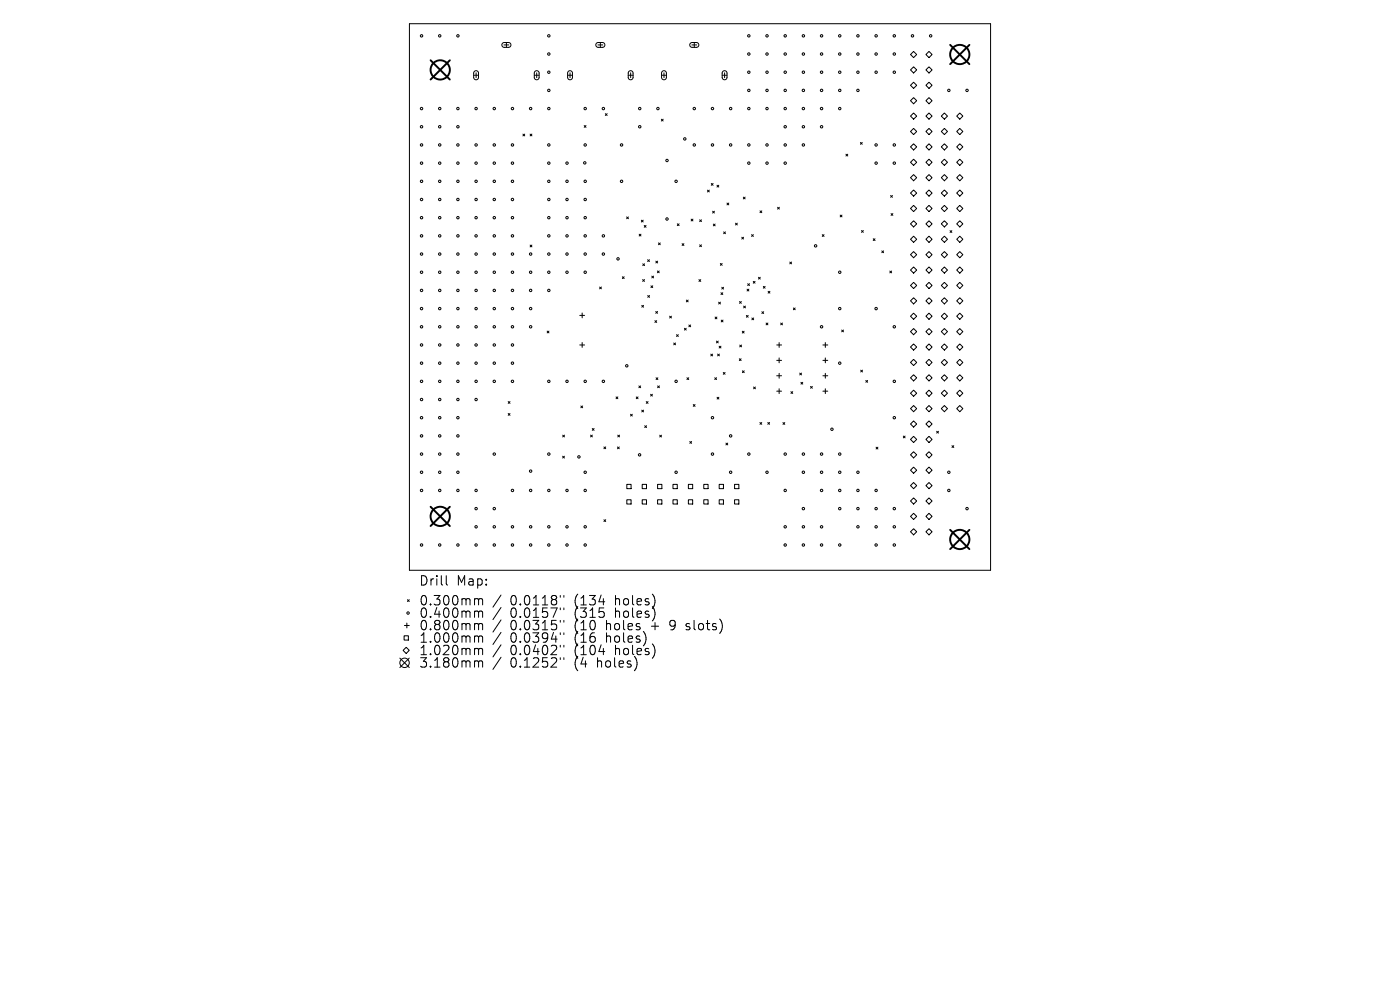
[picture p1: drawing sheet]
<svg xmlns="http://www.w3.org/2000/svg" width="297mm" height="210mm" viewBox="0 0 297 210" stroke-linecap="round" stroke-linejoin="round" font-family="sans-serif">
<defs><g id="words">
<g font-size="2.8">
<text x="88.8" y="124.5">Drill</text>
<text x="96.8" y="124.5">Map:</text>
<text x="88.8" y="128.7">0.300mm</text>
<text x="88.8" y="131.3">0.400mm</text>
<text x="108.3" y="128.7">0.0118&quot;</text>
<text x="108.3" y="131.3">0.0157&quot;</text>
<text x="122" y="128.7">(134</text>
<text x="122" y="131.3">(315</text>
<text x="130.8" y="128.7">holes)</text>
<text x="130.8" y="131.3">holes)</text>
<text x="88.8" y="134">0.800mm</text>
<text x="88.8" y="136.6">1.000mm</text>
<text x="108.3" y="134">0.0315&quot;</text>
<text x="108.3" y="136.6">0.0394&quot;</text>
<text x="122" y="134">(10</text>
<text x="122" y="136.6">(16</text>
<text x="128.9" y="134">holes</text>
<text x="128.9" y="136.6">holes)</text>
<text x="138.6" y="134">+</text>
<text x="142.8" y="134">9</text>
<text x="146.4" y="134">slots)</text>
<text x="88.8" y="139.3">1.020mm</text>
<text x="88.8" y="141.9">3.180mm</text>
<text x="108.3" y="139.3">0.0402&quot;</text>
<text x="108.3" y="141.9">0.1252&quot;</text>
<text x="122" y="139.3">(104</text>
<text x="122" y="141.9">(4</text>
<text x="127" y="141.9">holes)</text>
<text x="130.8" y="139.3">holes)</text>
</g>
</g></defs>
<g fill="none" stroke="#000" stroke-width=".21">
<path d="M86.9 5h123.2v116h-123.2zM100.5 16h1M100.6 15.1l.5-.1 .4 .4v1.1l-.4 .4h-.4l-.2-.4v-1zM101 15.4v1.1M106.6 9.2l.3-.2h1.1l.3 .3 .1 .4-.4 .3h-1.2l-.3-.3zM106.9 9.5h1M107.4 9v1M113.3 16h1.1M113.5 15.1l.5-.1 .4 .4v1.1l-.4 .4h-.4l-.2-.4-.1-1zM113.9 15.4v1.1M120.4 16h1M120.6 15.1l.5-.1 .3 .4v1.1l-.3 .4h-.4l-.3-.4v-1z"/>
<path d="M120.9 15.4v1.1M126.5 9.2l.4-.2h1l.4 .3v.4l-.4 .3h-1.1l-.4-.3zM126.8 9.5h1.1M127.4 9v1M133.3 16h1M133.4 15.1l.5-.1 .4 .4v1.1l-.4 .4h-.4l-.2-.4v-1zM133.8 15.4v1.1M140.3 16h1.1M140.5 15.1l.5-.1 .4 .4v1.1l-.4 .4h-.4l-.2-.4-.1-1zM140.9 15.4v1.1M146.5 9.2l.3-.2h1.1l.3 .3v.4l-.3 .3h-1.2l-.4-.3zM146.8 9.5h1"/>
<path d="M147.3 9v1M153.2 16h1M153.4 15.1l.5-.1 .3 .4v1.1l-.3 .4h-.4l-.3-.4v-1zM153.7 15.4v1.1M193.2 11.6l.6-.7 .7 .7-.7 .6zM193.2 14.8l.6-.6 .7 .6-.7 .7zM193.2 18.1l.6-.7 .7 .7-.7 .7zM197.1 10.9l.6 .7-.6 .6-.7-.6zM197.1 14.2l.6 .6-.6 .7-.7-.7zM197.1 17.4l.6 .7-.6 .7-.7-.7zM110.9 28.4l.4 .4M111.3 28.4l-.4 .4"/>
<path d="M112.5 28.4l.3 .4M112.8 28.4l-.3 .4M123.9 26.6l.4 .4M124.3 26.6l-.4 .4M128.4 24.1l.4 .4M128.8 24.1l-.4 .4M140.3 25.3l.4 .4M140.7 25.3l-.4 .4M150.9 38.9l.4 .4M151.3 38.9l-.4 .4M152.1 39.3l.4 .4M152.5 39.3l-.4 .4"/>
<path d="M179.5 32.7l.3 .4M179.8 32.7l-.3 .4M182.5 30.2l.4 .4M182.9 30.2l-.4 .4M193.2 21.4l.6-.7 .7 .7-.7 .6zM193.2 24.6l.6-.6 .7 .6-.7 .7zM193.2 27.9l.6-.7 .7 .7-.7 .6zM193.2 37.7l.6-.7 .7 .7-.7 .6zM193.8 30.5l.7 .7-.7 .6-.6-.6zM193.8 33.8l.7 .6-.7 .7-.6-.7zM196.4 21.4l.7-.7 .6 .7-.6 .6zM197.1 24l.6 .6-.6 .7-.7-.7z"/>
<path d="M197.1 27.2l.6 .7-.6 .6-.7-.6zM197.1 30.5l.6 .7-.6 .6-.7-.6zM197.1 33.8l.6 .6-.6 .7-.7-.7zM197.1 37l.6 .7-.6 .6-.7-.6zM199.7 24.6l.6-.6 .7 .6-.7 .7zM199.7 27.9l.6-.7 .7 .7-.7 .6zM199.7 37.7l.6-.7 .7 .7-.7 .6zM200.3 30.5l.7 .7-.7 .6-.6-.6zM200.3 33.8l.7 .6-.7 .7-.6-.7zM203 24.6l.6-.6 .7 .6-.7 .7zM203 27.9l.6-.7 .7 .7-.7 .6zM203 37.7l.6-.7 .7 .7-.7 .6z"/>
<path d="M203.6 30.5l.7 .7-.7 .6-.6-.6zM203.6 33.8l.7 .6-.7 .7-.6-.7zM112.5 52l.3 .4M112.8 52l-.3 .4M132 58.7l.4 .4M132.4 58.7l-.4 .4M132.9 46l.4 .4M133.3 46l-.4 .4M135.6 49.7l.4 .4M136 49.7l-.4 .4M136.1 46.7l.3 .4M136.3 59.3l.4 .4"/>
<path d="M136.4 56l.3 .3M136.4 46.7l-.3 .4M136.7 47.8l.4 .4M136.7 59.3l-.4 .4M136.7 56l-.3 .3M137.1 47.8l-.4 .4M137.4 55.1l.4 .4M137.8 55.1l-.4 .4M138.3 58.6l.4 .4M138.7 58.6l-.4 .4M139.1 55.4l.4 .4M139.5 57.5l.3 .4"/>
<path d="M139.5 55.4l-.4 .4M139.7 51.5l.4 .4M139.8 57.5l-.3 .4M140.1 51.5l-.4 .4M143.7 47.5l.4 .4M144.1 47.5l-.4 .4M144.7 51.7l.4 .4M145.1 51.7l-.4 .4M146.6 46.5l.4 .4M147 46.5l-.4 .4M148.3 59.3l.4 .4M148.4 46.6l.4 .4"/>
<path d="M148.4 51.9l.4 .4M148.7 59.3l-.4 .4M148.8 46.6l-.4 .4M148.8 51.9l-.4 .4M150.1 40.3l.4 .4M150.5 40.3l-.4 .4M151.2 44.8l.4 .4M151.3 47.5l.4 .4M151.6 44.8l-.4 .4M151.7 47.5l-.4 .4M152.8 55.9l.4 .4M153.2 55.9l-.4 .4"/>
<path d="M153.5 49.2l.4 .4M153.9 49.2l-.4 .4M154.2 43.1l.4 .4M154.6 43.1l-.4 .4M156 47.3l.4 .4M156.4 47.3l-.4 .4M157.4 50.3l.3 .4M157.7 41.8l.4 .4M157.7 50.3l-.3 .4M158.1 41.8l-.4 .4M159.4 49.8l.4 .4M159.8 59.7l.4 .4"/>
<path d="M159.8 49.8l-.4 .4M160.2 59.7l-.4 .4M160.9 58.8l.4 .4M161.2 44.7l.4 .4M161.3 58.8l-.4 .4M161.6 44.7l-.4 .4M165 44l.3 .4M165.3 44l-.3 .4M167.5 55.6l.4 .4M167.9 55.6l-.4 .4M174.4 49.8l.4 .4M174.8 49.8l-.4 .4"/>
<path d="M178.2 45.6l.4 .4M178.6 45.6l-.4 .4M182.8 48.9l.3 .4M183.1 48.9l-.3 .4M185.3 50.6l.3 .4M185.6 50.6l-.3 .4M187.1 53.2l.4 .4M187.5 53.2l-.4 .4M188.8 57.5l.4 .4M188.9 41.5l.4 .4M189 45.3l.4 .4M189.2 57.5l-.4 .4"/>
<path d="M189.3 41.5l-.4 .4M189.4 45.3l-.4 .4M193.2 41l.6-.7 .7 .7-.7 .6zM193.2 44.2l.6-.6 .7 .6-.7 .7zM193.2 47.5l.6-.7 .7 .7-.7 .6zM193.2 50.8l.6-.7 .7 .7-.7 .6zM193.2 54l.6-.6 .7 .6-.7 .7zM193.2 57.3l.6-.7 .7 .7-.7 .6zM197.1 40.3l.6 .7-.6 .6-.7-.6zM197.1 43.6l.6 .6-.6 .7-.7-.7zM197.1 46.8l.6 .7-.6 .6-.7-.6zM197.1 50.1l.6 .7-.6 .6-.7-.6z"/>
<path d="M197.1 53.4l.6 .6-.6 .7-.7-.7zM197.1 56.6l.6 .7-.6 .6-.7-.6zM197.1 59.9l.6 .7-.6 .6-.7-.6zM199.7 41l.6-.7 .7 .7-.7 .6zM199.7 44.2l.6-.6 .7 .6-.7 .7zM199.7 47.5l.6-.7 .7 .7-.7 .6zM199.7 50.8l.6-.7 .7 .7-.7 .6zM199.7 54l.6-.6 .7 .6-.7 .7zM199.7 57.3l.6-.7 .7 .7-.7 .6zM201.5 48.9l.4 .4M201.9 48.9l-.4 .4M203 41l.6-.7 .7 .7-.7 .6z"/>
<path d="M203 44.2l.6-.6 .7 .6-.7 .7zM203 47.5l.6-.7 .7 .7-.7 .6zM203 50.8l.6-.7 .7 .7-.7 .6zM203 54l.6-.6 .7 .6-.7 .7zM203 57.3l.6-.7 .7 .7-.7 .6zM116.1 70.2l.4 .4M116.5 70.2l-.4 .4M123 66.9h1M123 73.2h1M123.5 66.4v1M123.5 72.7v1M127.2 60.9l.4 .4"/>
<path d="M127.6 60.9l-.4 .4M136.1 64.8l.4 .4M136.5 64.8l-.4 .4M137.4 62.7l.4 .4M137.8 62.7l-.4 .4M138.1 60.6l.4 .4M138.5 60.6l-.4 .4M138.9 68l.4 .4M139.1 66.1l.4 .4M139.3 68l-.4 .4M139.5 66.1l-.4 .4M142.1 67.1l.3 .4"/>
<path d="M142.4 67.1l-.3 .4M142.9 72.8l.4 .3M143.3 72.8l-.4 .3M143.5 71l.4 .4M143.9 71l-.4 .4M145.2 69.6l.4 .4M145.6 69.6l-.4 .4M145.6 63.7l.4 .3M146 63.7l-.4 .3M146.1 68.9l.4 .4M146.5 68.9l-.4 .4M150.8 75.1l.4 .4"/>
<path d="M151.2 75.1l-.4 .4M151.7 67.2l.4 .4M152 72.4l.4 .3M152.1 67.2l-.4 .4M152.2 75.1l.4 .4M152.4 72.4l-.4 .3M152.5 64.1l.3 .4M152.6 73.4l.3 .4M152.6 75.1l-.4 .4M152.8 64.1l-.3 .4M152.9 73.4l-.3 .4M153 62.1l.3 .4"/>
<path d="M153 67.9l.4 .4M153.1 60.9l.4 .4M153.3 62.1l-.3 .4M153.4 67.9l-.4 .4M153.4 79l.4 .4M153.5 60.9l-.4 .4M153.8 79l-.4 .4M156.8 76.1l.4 .4M156.9 64l.4 .3M156.9 73.2l.4 .4M157.2 76.1l-.4 .4M157.3 64l-.4 .3"/>
<path d="M157.3 73.2l-.4 .4M157.5 70.3l.4 .3M157.5 78.7l.4 .3M157.8 64.9l.3 .4M157.9 70.3l-.4 .3M157.9 78.7l-.4 .3M158.1 64.9l-.3 .4M158.3 66.9l.4 .4M158.5 61.3l.4 .4M158.6 60.2l.4 .4M158.7 66.9l-.4 .4M158.9 61.3l-.4 .4"/>
<path d="M159 60.2l-.4 .4M159.5 67.5l.4 .3M159.9 67.5l-.4 .3M161.6 66.1l.4 .4M161.9 60.8l.4 .3M162 66.1l-.4 .4M162.3 60.8l-.4 .3M162.5 68.5l.4 .4M162.9 68.5l-.4 .4M163 61.8l.3 .4M163.3 61.8l-.3 .4M164.8 73.2h1"/>
<path d="M164.8 76.4h1M164.8 79.7h1M165.3 72.7v1M165.3 75.9v1.1M165.3 79.2v1M165.6 68.5l.4 .4M166 68.5l-.4 .4M168.3 65.3l.4 .4M168.7 65.3l-.4 .4M169.7 79.1l.3 .4M170 79.1l-.3 .4M174.6 73.2h1"/>
<path d="M174.6 76.4h1M174.6 79.7h1M175.1 72.7v1M175.1 75.9v1.1M175.1 79.2v1M178.6 70l.3 .4M178.9 70l-.3 .4M182.6 78.5l.4 .4M183 78.5l-.4 .4M193.2 60.6l.6-.7 .7 .7-.7 .6zM193.2 63.8l.6-.6 .7 .6-.7 .7zM193.2 67.1l.6-.7 .7 .7-.7 .6z"/>
<path d="M193.2 70.4l.6-.7 .7 .7-.7 .6zM193.2 73.6l.6-.6 .7 .6-.7 .7zM193.2 76.9l.6-.7 .7 .7-.7 .6zM193.8 79.5l.7 .6-.7 .7-.6-.7zM197.1 63.2l.6 .6-.6 .7-.7-.7zM197.1 66.4l.6 .7-.6 .6-.7-.6zM197.1 69.7l.6 .7-.6 .6-.7-.6zM197.1 73l.6 .6-.6 .7-.7-.7zM197.1 76.2l.6 .7-.6 .6-.7-.6zM197.1 79.5l.6 .6-.6 .7-.7-.7zM199.7 60.6l.6-.7 .7 .7-.7 .6zM199.7 63.8l.6-.6 .7 .6-.7 .7z"/>
<path d="M199.7 67.1l.6-.7 .7 .7-.7 .6zM199.7 70.4l.6-.7 .7 .7-.7 .6zM199.7 73.6l.6-.6 .7 .6-.7 .7zM199.7 76.9l.6-.7 .7 .7-.7 .6zM200.3 79.5l.7 .6-.7 .7-.6-.7zM203 60.6l.6-.7 .7 .7-.7 .6zM203 63.8l.6-.6 .7 .6-.7 .7zM203 67.1l.6-.7 .7 .7-.7 .6zM203 73.6l.6-.6 .7 .6-.7 .7zM203.6 69.7l.7 .7-.7 .6-.6-.6zM203.6 76.2l.7 .7-.7 .6-.6-.6zM107.8 85.2l.4 .4"/>
<path d="M107.8 87.7l.4 .4M108.2 85.2l-.4 .4M108.2 87.7l-.4 .4M119.4 96.8l.3 .4M119.4 92.3l.4 .4M119.7 96.8l-.3 .4M119.8 92.3l-.4 .4M123.2 86.1l.4 .4M123.6 86.1l-.4 .4M125.3 92.3l.4 .4M125.6 90.9l.4 .4M125.7 92.3l-.4 .4"/>
<path d="M126 90.9l-.4 .4M128.1 94.8l.4 .4M128.5 94.8l-.4 .4M130.7 84.2l.4 .4M131 94.8l.4 .4M131.1 92.3l.3 .4M131.1 84.2l-.4 .4M131.4 94.8l-.4 .4M131.4 92.3l-.3 .4M133.8 87.9l.3 .4M134.1 87.9l-.3 .4M135 84.2l.4 .4"/>
<path d="M135.4 84.2l-.4 .4M135.5 81.9l.4 .3M135.9 81.9l-.4 .3M136.1 87l.4 .4M136.5 87l-.4 .4M136.8 90.3l.4 .4M137.1 85.2l.4 .4M137.2 90.3l-.4 .4M137.5 85.2l-.4 .4M138 83.6l.4 .4M138.4 83.6l-.4 .4M139.2 80.1l.4 .4"/>
<path d="M139.5 81.9l.4 .3M139.6 80.1l-.4 .4M139.9 81.9l-.4 .3M140 92.3l.3 .4M140.3 92.3l-.3 .4M145.7 80.1l.4 .4M146.1 80.1l-.4 .4M146.3 93.7l.4 .3M146.7 93.7l-.4 .3M147.1 85.8l.4 .4M147.5 85.8l-.4 .4M151.6 80.1l.4 .4"/>
<path d="M152 80.1l-.4 .4M152.1 84.3l.4 .4M152.5 84.3l-.4 .4M154 94l.4 .4M154.4 94l-.4 .4M159.9 82.1l.4 .4M160.3 82.1l-.4 .4M161.2 89.6l.4 .4M161.6 89.6l-.4 .4M162.9 89.6l.4 .4M163.3 89.6l-.4 .4M164.8 83h1"/>
<path d="M165.3 82.5v1M166.1 89.6l.4 .4M166.5 89.6l-.4 .4M167.8 83.1l.4 .4M168.2 83.1l-.4 .4M169.9 81.1l.4 .4M170.3 81.1l-.4 .4M171.9 82l.4 .4M172.3 82l-.4 .4M174.6 83h1M175.1 82.5v1M183.7 80.7l.4 .4"/>
<path d="M184.1 80.7l-.4 .4M185.9 94.9l.3 .4M186.2 94.9l-.3 .4M191.6 92.5l.4 .4M192 92.5l-.4 .4M193.2 83.4l.6-.6 .7 .6-.7 .7zM193.2 89.9l.6-.6 .7 .6-.7 .7zM193.2 96.5l.6-.7 .7 .7-.7 .6zM193.2 99.7l.6-.6 .7 .6-.7 .7zM193.8 86l.7 .7-.7 .6-.6-.6zM193.8 92.6l.7 .6-.7 .7-.6-.7zM197.1 82.8l.6 .6-.6 .7-.7-.7z"/>
<path d="M197.1 86l.6 .7-.6 .6-.7-.6zM197.1 89.3l.6 .6-.6 .7-.7-.7zM197.1 92.6l.6 .6-.6 .7-.7-.7zM197.1 95.8l.6 .7-.6 .6-.7-.6zM197.1 99.1l.6 .6-.6 .7-.7-.7zM198.7 91.5l.4 .4M199.1 91.5l-.4 .4M199.7 83.4l.6-.6 .7 .6-.7 .7zM200.3 86l.7 .7-.7 .6-.6-.6zM202 94.5l.3 .4M202.3 94.5l-.3 .4M203 80.1l.6-.6 .7 .6-.7 .7z"/>
<path d="M203 86.7l.6-.7 .7 .7-.7 .6zM203.6 82.8l.7 .6-.7 .7-.6-.7zM128.1 110.2l.4 .4M128.5 110.2l-.4 .4M133 102.7h.9v1h-.9zM133 106h.9v.9h-.9zM136.2 102.7h.9v1h-.9zM136.2 106h.9v.9h-.9zM139.5 102.7h.9v1h-.9zM139.5 106h.9v.9h-.9zM142.8 102.7h.9v1h-.9zM142.8 106h.9v.9h-.9z"/>
<path d="M146 102.7h.9v1h-.9zM146 106h.9v.9h-.9zM149.3 102.7h.9v1h-.9zM149.3 106h.9v.9h-.9zM152.6 102.7h.9v1h-.9zM152.6 106h.9v.9h-.9zM155.8 102.7h.9v1h-.9zM155.8 106h.9v.9h-.9zM193.2 103l.6-.6 .7 .6-.7 .7zM193.2 106.3l.6-.7 .7 .7-.7 .6zM193.2 112.8l.6-.6 .7 .6-.7 .7zM193.8 108.9l.7 .6-.7 .7-.6-.7z"/>
<path d="M197.1 102.4l.6 .6-.6 .7-.7-.7zM197.1 105.6l.6 .7-.6 .6-.7-.6zM197.1 108.9l.6 .6-.6 .7-.7-.7zM197.1 112.2l.6 .6-.6 .7-.7-.7zM84.8 139.6l2 2M85.7 134.9h.9v.9h-.9zM85.8 132.7h1M86.2 137.3l.6 .7-.6 .6-.7-.6zM86.3 132.2v1M86.4 127.2l.4 .4M86.8 127.2l-.4 .4M86.8 139.6l-2 2"/>
<path d="M94.7 122.1v1.7l.3 .3M101 127h.2l.3 .3M101 129.6h.2l.3 .3M101 132.3h.2l.3 .3M101 134.9h.2l.3 .3M101 137.5h.2l.3 .3M101.5 127.3v1M101.5 129.9v1.1M101.5 132.6v1M101.5 135.2v1M101.5 137.8v1.1M101.5 127.3l.3-.3 .5 .1 .1 1.2"/>
<path d="M101.5 129.9l.3-.3 .5 .1 .1 1.3M101.5 132.6l.3-.3 .5 .1 .1 1.2M101.5 135.2l.3-.3 .5 .1 .1 1.2M101.5 137.8l.3-.3 .5 .1 .1 1.3M106.3 126.2l-1.7 2.6M106.3 128.9l-1.7 2.5M106.3 131.5l-1.7 2.6M106.3 134.1l-1.7 2.6M106.3 136.8l-1.7 2.6M106.3 139.4l-1.7 2.6M118.9 126.3v.4M118.9 129v.3"/>
<path d="M118.9 131.6v.4M118.9 134.2v.4M118.9 136.9v.4M118.9 139.5v.4M119.6 126.3v.4M119.6 129v.3M119.6 131.6v.4M119.6 134.2v.4M119.6 136.9v.4M119.6 139.5v.4M145.5 133.5l.2 .1M145.6 132.4v.4"/>
<path d="M101 140.2h.2l.3 .3M101.5 140.5v1M101.5 140.5l.3-.3 .5 .1 .1 1.2"/>
<circle cx="89.4" cy="7.6" r=".26"/>
<circle cx="93.3" cy="7.6" r=".26"/>
<circle cx="97.1" cy="7.6" r=".26"/>
<circle cx="116.4" cy="7.6" r=".26"/>
<circle cx="116.4" cy="15.3" r=".26"/>
<circle cx="116.4" cy="19.2" r=".26"/>
<circle cx="116.4" cy="11.5" r=".26"/>
<circle cx="158.9" cy="7.6" r=".26"/>
<circle cx="158.9" cy="15.3" r=".26"/>
<circle cx="158.9" cy="19.2" r=".26"/>
<circle cx="158.9" cy="11.5" r=".26"/>
<circle cx="162.7" cy="7.6" r=".26"/>
<circle cx="162.7" cy="15.3" r=".26"/>
<circle cx="162.7" cy="19.2" r=".26"/>
<circle cx="162.7" cy="11.5" r=".26"/>
<circle cx="166.6" cy="7.6" r=".26"/>
<circle cx="166.6" cy="15.3" r=".26"/>
<circle cx="166.6" cy="19.2" r=".26"/>
<circle cx="166.6" cy="11.5" r=".26"/>
<circle cx="170.4" cy="7.6" r=".26"/>
<circle cx="170.4" cy="15.3" r=".26"/>
<circle cx="170.4" cy="19.2" r=".26"/>
<circle cx="170.4" cy="11.5" r=".26"/>
<circle cx="174.3" cy="15.3" r=".26"/>
<circle cx="174.3" cy="7.6" r=".26"/>
<circle cx="174.3" cy="19.2" r=".26"/>
<circle cx="174.3" cy="11.5" r=".26"/>
<circle cx="178.1" cy="7.6" r=".26"/>
<circle cx="178.1" cy="15.3" r=".26"/>
<circle cx="178.1" cy="19.2" r=".26"/>
<circle cx="178.1" cy="11.5" r=".26"/>
<circle cx="182" cy="15.3" r=".26"/>
<circle cx="182" cy="7.6" r=".26"/>
<circle cx="182" cy="19.2" r=".26"/>
<circle cx="182" cy="11.5" r=".26"/>
<circle cx="185.9" cy="15.3" r=".26"/>
<circle cx="185.9" cy="7.6" r=".26"/>
<circle cx="185.9" cy="11.5" r=".26"/>
<circle cx="189.7" cy="15.3" r=".26"/>
<circle cx="189.7" cy="7.6" r=".26"/>
<circle cx="189.7" cy="11.5" r=".26"/>
<circle cx="193.6" cy="7.6" r=".26"/>
<circle cx="197.4" cy="7.6" r=".26"/>
<circle cx="201.3" cy="19.2" r=".26"/>
<circle cx="205.2" cy="19.2" r=".26"/>
<circle cx="89.4" cy="30.7" r=".26"/>
<circle cx="89.4" cy="34.6" r=".26"/>
<circle cx="89.4" cy="38.5" r=".26"/>
<circle cx="89.4" cy="26.9" r=".26"/>
<circle cx="89.4" cy="23" r=".26"/>
<circle cx="93.3" cy="30.7" r=".26"/>
<circle cx="93.3" cy="34.6" r=".26"/>
<circle cx="93.3" cy="38.5" r=".26"/>
<circle cx="93.3" cy="26.9" r=".26"/>
<circle cx="93.3" cy="23" r=".26"/>
<circle cx="97.1" cy="30.7" r=".26"/>
<circle cx="97.1" cy="38.5" r=".26"/>
<circle cx="97.1" cy="34.6" r=".26"/>
<circle cx="97.1" cy="26.9" r=".26"/>
<circle cx="97.1" cy="23" r=".26"/>
<circle cx="101" cy="30.7" r=".26"/>
<circle cx="101" cy="34.6" r=".26"/>
<circle cx="101" cy="38.5" r=".26"/>
<circle cx="101" cy="23" r=".26"/>
<circle cx="104.9" cy="30.7" r=".26"/>
<circle cx="104.9" cy="34.6" r=".26"/>
<circle cx="104.9" cy="38.5" r=".26"/>
<circle cx="104.9" cy="23" r=".26"/>
<circle cx="108.7" cy="30.7" r=".26"/>
<circle cx="108.7" cy="38.5" r=".26"/>
<circle cx="108.7" cy="34.6" r=".26"/>
<circle cx="108.7" cy="23" r=".26"/>
<circle cx="112.6" cy="23" r=".26"/>
<circle cx="116.4" cy="30.7" r=".26"/>
<circle cx="116.4" cy="34.6" r=".26"/>
<circle cx="116.4" cy="38.5" r=".26"/>
<circle cx="116.4" cy="23" r=".26"/>
<circle cx="120.3" cy="34.6" r=".26"/>
<circle cx="120.3" cy="38.5" r=".26"/>
<circle cx="124.1" cy="34.6" r=".26"/>
<circle cx="124.1" cy="30.7" r=".26"/>
<circle cx="124.1" cy="38.5" r=".26"/>
<circle cx="124.1" cy="23" r=".26"/>
<circle cx="128" cy="23" r=".26"/>
<circle cx="131.9" cy="30.7" r=".26"/>
<circle cx="131.9" cy="38.5" r=".26"/>
<circle cx="135.7" cy="26.9" r=".26"/>
<circle cx="135.7" cy="23" r=".26"/>
<circle cx="139.6" cy="23" r=".26"/>
<circle cx="141.5" cy="34" r=".26"/>
<circle cx="143.4" cy="38.5" r=".26"/>
<circle cx="145.3" cy="29.5" r=".26"/>
<circle cx="147.3" cy="30.7" r=".26"/>
<circle cx="147.3" cy="23" r=".26"/>
<circle cx="151.1" cy="30.7" r=".26"/>
<circle cx="151.1" cy="23" r=".26"/>
<circle cx="155" cy="30.7" r=".26"/>
<circle cx="155" cy="23" r=".26"/>
<circle cx="158.9" cy="30.7" r=".26"/>
<circle cx="158.9" cy="34.6" r=".26"/>
<circle cx="158.9" cy="23" r=".26"/>
<circle cx="162.7" cy="30.7" r=".26"/>
<circle cx="162.7" cy="34.6" r=".26"/>
<circle cx="162.7" cy="23" r=".26"/>
<circle cx="166.6" cy="30.7" r=".26"/>
<circle cx="166.6" cy="34.6" r=".26"/>
<circle cx="166.6" cy="26.9" r=".26"/>
<circle cx="166.6" cy="23" r=".26"/>
<circle cx="170.4" cy="30.7" r=".26"/>
<circle cx="170.4" cy="26.9" r=".26"/>
<circle cx="170.4" cy="23" r=".26"/>
<circle cx="174.3" cy="26.9" r=".26"/>
<circle cx="174.3" cy="23" r=".26"/>
<circle cx="178.1" cy="23" r=".26"/>
<circle cx="185.9" cy="30.7" r=".26"/>
<circle cx="185.9" cy="34.6" r=".26"/>
<circle cx="189.7" cy="30.7" r=".26"/>
<circle cx="189.7" cy="34.6" r=".26"/>
<circle cx="89.4" cy="57.7" r=".26"/>
<circle cx="89.4" cy="42.3" r=".26"/>
<circle cx="89.4" cy="53.9" r=".26"/>
<circle cx="89.4" cy="46.2" r=".26"/>
<circle cx="89.4" cy="50" r=".26"/>
<circle cx="93.3" cy="57.7" r=".26"/>
<circle cx="93.3" cy="42.3" r=".26"/>
<circle cx="93.3" cy="53.9" r=".26"/>
<circle cx="93.3" cy="46.2" r=".26"/>
<circle cx="93.3" cy="50" r=".26"/>
<circle cx="97.1" cy="57.7" r=".26"/>
<circle cx="97.1" cy="42.3" r=".26"/>
<circle cx="97.1" cy="53.9" r=".26"/>
<circle cx="97.1" cy="46.2" r=".26"/>
<circle cx="97.1" cy="50" r=".26"/>
<circle cx="101" cy="57.7" r=".26"/>
<circle cx="101" cy="42.3" r=".26"/>
<circle cx="101" cy="53.9" r=".26"/>
<circle cx="101" cy="46.2" r=".26"/>
<circle cx="101" cy="50" r=".26"/>
<circle cx="104.9" cy="57.7" r=".26"/>
<circle cx="104.9" cy="42.3" r=".26"/>
<circle cx="104.9" cy="53.9" r=".26"/>
<circle cx="104.9" cy="46.2" r=".26"/>
<circle cx="104.9" cy="50" r=".26"/>
<circle cx="108.7" cy="57.7" r=".26"/>
<circle cx="108.7" cy="42.3" r=".26"/>
<circle cx="108.7" cy="53.9" r=".26"/>
<circle cx="108.7" cy="46.2" r=".26"/>
<circle cx="108.7" cy="50" r=".26"/>
<circle cx="112.6" cy="57.7" r=".26"/>
<circle cx="112.6" cy="53.9" r=".26"/>
<circle cx="116.4" cy="57.7" r=".26"/>
<circle cx="116.4" cy="42.3" r=".26"/>
<circle cx="116.4" cy="53.9" r=".26"/>
<circle cx="116.4" cy="46.2" r=".26"/>
<circle cx="116.4" cy="50" r=".26"/>
<circle cx="120.3" cy="57.7" r=".26"/>
<circle cx="120.3" cy="42.3" r=".26"/>
<circle cx="120.3" cy="53.9" r=".26"/>
<circle cx="120.3" cy="46.2" r=".26"/>
<circle cx="120.3" cy="50" r=".26"/>
<circle cx="124.1" cy="57.7" r=".26"/>
<circle cx="124.1" cy="42.3" r=".26"/>
<circle cx="124.1" cy="53.9" r=".26"/>
<circle cx="124.1" cy="46.2" r=".26"/>
<circle cx="124.1" cy="50" r=".26"/>
<circle cx="128" cy="53.9" r=".26"/>
<circle cx="128" cy="50" r=".26"/>
<circle cx="131.1" cy="54.9" r=".26"/>
<circle cx="141.5" cy="46.5" r=".26"/>
<circle cx="173" cy="52.2" r=".26"/>
<circle cx="178.1" cy="57.7" r=".26"/>
<circle cx="89.4" cy="69.3" r=".26"/>
<circle cx="89.4" cy="77" r=".26"/>
<circle cx="89.4" cy="61.6" r=".26"/>
<circle cx="89.4" cy="73.2" r=".26"/>
<circle cx="89.4" cy="65.5" r=".26"/>
<circle cx="93.3" cy="69.3" r=".26"/>
<circle cx="93.3" cy="77" r=".26"/>
<circle cx="93.3" cy="73.2" r=".26"/>
<circle cx="93.3" cy="61.6" r=".26"/>
<circle cx="93.3" cy="65.5" r=".26"/>
<circle cx="97.1" cy="69.3" r=".26"/>
<circle cx="97.1" cy="77" r=".26"/>
<circle cx="97.1" cy="73.2" r=".26"/>
<circle cx="97.1" cy="61.6" r=".26"/>
<circle cx="97.1" cy="65.5" r=".26"/>
<circle cx="101" cy="69.3" r=".26"/>
<circle cx="101" cy="77" r=".26"/>
<circle cx="101" cy="73.2" r=".26"/>
<circle cx="101" cy="61.6" r=".26"/>
<circle cx="101" cy="65.5" r=".26"/>
<circle cx="104.9" cy="69.3" r=".26"/>
<circle cx="104.9" cy="77" r=".26"/>
<circle cx="104.9" cy="61.6" r=".26"/>
<circle cx="104.9" cy="73.2" r=".26"/>
<circle cx="104.9" cy="65.5" r=".26"/>
<circle cx="108.7" cy="69.3" r=".26"/>
<circle cx="108.7" cy="77" r=".26"/>
<circle cx="108.7" cy="73.2" r=".26"/>
<circle cx="108.7" cy="61.6" r=".26"/>
<circle cx="108.7" cy="65.5" r=".26"/>
<circle cx="112.6" cy="69.3" r=".26"/>
<circle cx="112.6" cy="61.6" r=".26"/>
<circle cx="112.6" cy="65.5" r=".26"/>
<circle cx="116.4" cy="61.6" r=".26"/>
<circle cx="133" cy="77.6" r=".26"/>
<circle cx="174.3" cy="69.3" r=".26"/>
<circle cx="178.1" cy="77" r=".26"/>
<circle cx="178.1" cy="65.5" r=".26"/>
<circle cx="185.9" cy="65.5" r=".26"/>
<circle cx="189.7" cy="69.3" r=".26"/>
<circle cx="89.4" cy="80.9" r=".26"/>
<circle cx="89.4" cy="84.8" r=".26"/>
<circle cx="89.4" cy="88.6" r=".26"/>
<circle cx="89.4" cy="96.3" r=".26"/>
<circle cx="89.4" cy="92.5" r=".26"/>
<circle cx="93.3" cy="88.6" r=".26"/>
<circle cx="93.3" cy="80.9" r=".26"/>
<circle cx="93.3" cy="84.8" r=".26"/>
<circle cx="93.3" cy="96.3" r=".26"/>
<circle cx="93.3" cy="92.5" r=".26"/>
<circle cx="97.1" cy="80.9" r=".26"/>
<circle cx="97.1" cy="88.6" r=".26"/>
<circle cx="97.1" cy="84.8" r=".26"/>
<circle cx="97.1" cy="96.3" r=".26"/>
<circle cx="97.1" cy="92.5" r=".26"/>
<circle cx="101" cy="84.8" r=".26"/>
<circle cx="101" cy="80.9" r=".26"/>
<circle cx="104.9" cy="80.9" r=".26"/>
<circle cx="104.9" cy="96.3" r=".26"/>
<circle cx="108.7" cy="80.9" r=".26"/>
<circle cx="112.6" cy="99.9" r=".26"/>
<circle cx="116.4" cy="80.9" r=".26"/>
<circle cx="116.4" cy="96.3" r=".26"/>
<circle cx="120.3" cy="80.9" r=".26"/>
<circle cx="122.8" cy="96.9" r=".26"/>
<circle cx="124.1" cy="80.9" r=".26"/>
<circle cx="128" cy="80.9" r=".26"/>
<circle cx="135.7" cy="96.5" r=".26"/>
<circle cx="143.4" cy="80.9" r=".26"/>
<circle cx="151.1" cy="88.6" r=".26"/>
<circle cx="151.1" cy="96.3" r=".26"/>
<circle cx="155" cy="92.5" r=".26"/>
<circle cx="158.9" cy="96.3" r=".26"/>
<circle cx="166.6" cy="96.3" r=".26"/>
<circle cx="170.4" cy="96.3" r=".26"/>
<circle cx="174.3" cy="96.3" r=".26"/>
<circle cx="176.5" cy="91.1" r=".26"/>
<circle cx="178.1" cy="96.3" r=".26"/>
<circle cx="189.7" cy="88.6" r=".26"/>
<circle cx="189.7" cy="80.9" r=".26"/>
<circle cx="89.4" cy="100.2" r=".26"/>
<circle cx="89.4" cy="104" r=".26"/>
<circle cx="89.4" cy="115.6" r=".26"/>
<circle cx="93.3" cy="100.2" r=".26"/>
<circle cx="93.3" cy="104" r=".26"/>
<circle cx="93.3" cy="115.6" r=".26"/>
<circle cx="97.1" cy="100.2" r=".26"/>
<circle cx="97.1" cy="104" r=".26"/>
<circle cx="97.1" cy="115.6" r=".26"/>
<circle cx="101" cy="107.9" r=".26"/>
<circle cx="101" cy="104" r=".26"/>
<circle cx="101" cy="111.8" r=".26"/>
<circle cx="101" cy="115.6" r=".26"/>
<circle cx="104.9" cy="107.9" r=".26"/>
<circle cx="104.9" cy="111.8" r=".26"/>
<circle cx="104.9" cy="115.6" r=".26"/>
<circle cx="108.7" cy="104" r=".26"/>
<circle cx="108.7" cy="111.8" r=".26"/>
<circle cx="108.7" cy="115.6" r=".26"/>
<circle cx="112.6" cy="104" r=".26"/>
<circle cx="112.6" cy="111.8" r=".26"/>
<circle cx="112.6" cy="115.6" r=".26"/>
<circle cx="116.4" cy="104" r=".26"/>
<circle cx="116.4" cy="111.8" r=".26"/>
<circle cx="116.4" cy="115.6" r=".26"/>
<circle cx="120.3" cy="104" r=".26"/>
<circle cx="120.3" cy="111.8" r=".26"/>
<circle cx="120.3" cy="115.6" r=".26"/>
<circle cx="124.1" cy="100.2" r=".26"/>
<circle cx="124.1" cy="104" r=".26"/>
<circle cx="124.1" cy="111.8" r=".26"/>
<circle cx="124.1" cy="115.6" r=".26"/>
<circle cx="143.4" cy="100.2" r=".26"/>
<circle cx="155" cy="100.2" r=".26"/>
<circle cx="162.7" cy="100.2" r=".26"/>
<circle cx="166.6" cy="104" r=".26"/>
<circle cx="166.6" cy="111.8" r=".26"/>
<circle cx="166.6" cy="115.6" r=".26"/>
<circle cx="170.4" cy="100.2" r=".26"/>
<circle cx="170.4" cy="107.9" r=".26"/>
<circle cx="170.4" cy="111.8" r=".26"/>
<circle cx="170.4" cy="115.6" r=".26"/>
<circle cx="174.3" cy="100.2" r=".26"/>
<circle cx="174.3" cy="104" r=".26"/>
<circle cx="174.3" cy="111.8" r=".26"/>
<circle cx="174.3" cy="115.6" r=".26"/>
<circle cx="178.1" cy="100.2" r=".26"/>
<circle cx="178.1" cy="107.9" r=".26"/>
<circle cx="178.1" cy="104" r=".26"/>
<circle cx="178.1" cy="115.6" r=".26"/>
<circle cx="182" cy="100.2" r=".26"/>
<circle cx="182" cy="107.9" r=".26"/>
<circle cx="182" cy="104" r=".26"/>
<circle cx="182" cy="111.8" r=".26"/>
<circle cx="185.9" cy="107.9" r=".26"/>
<circle cx="185.9" cy="104" r=".26"/>
<circle cx="185.9" cy="111.8" r=".26"/>
<circle cx="185.9" cy="115.6" r=".26"/>
<circle cx="189.7" cy="107.9" r=".26"/>
<circle cx="189.7" cy="111.8" r=".26"/>
<circle cx="189.7" cy="115.6" r=".26"/>
<circle cx="201.3" cy="100.2" r=".26"/>
<circle cx="201.3" cy="104" r=".26"/>
<circle cx="205.1" cy="107.9" r=".26"/>
<circle cx="86.6" cy="130" r=".26"/>
<circle cx="85.8" cy="140.6" r="1"/>
</g>
<g fill="none" stroke="#000" stroke-width=".41">
<path d="M91.3 12.8l4.1 4.1M95.4 12.8l-4.1 4.1M201.6 9.5l4.1 4.1M205.7 9.5l-4.1 4.1M91.3 107.5l4.1 4.1M95.4 107.5l-4.1 4.1M201.6 112.4l4.1 4.1M205.7 112.4l-4.1 4.1"/>
<circle cx="93.4" cy="14.8" r="2.04"/>
<circle cx="203.6" cy="11.6" r="2.04"/>
<circle cx="93.4" cy="109.5" r="2.04"/>
<circle cx="203.6" cy="114.4" r="2.04"/>
</g>
<use href="#words"/>
</svg>
